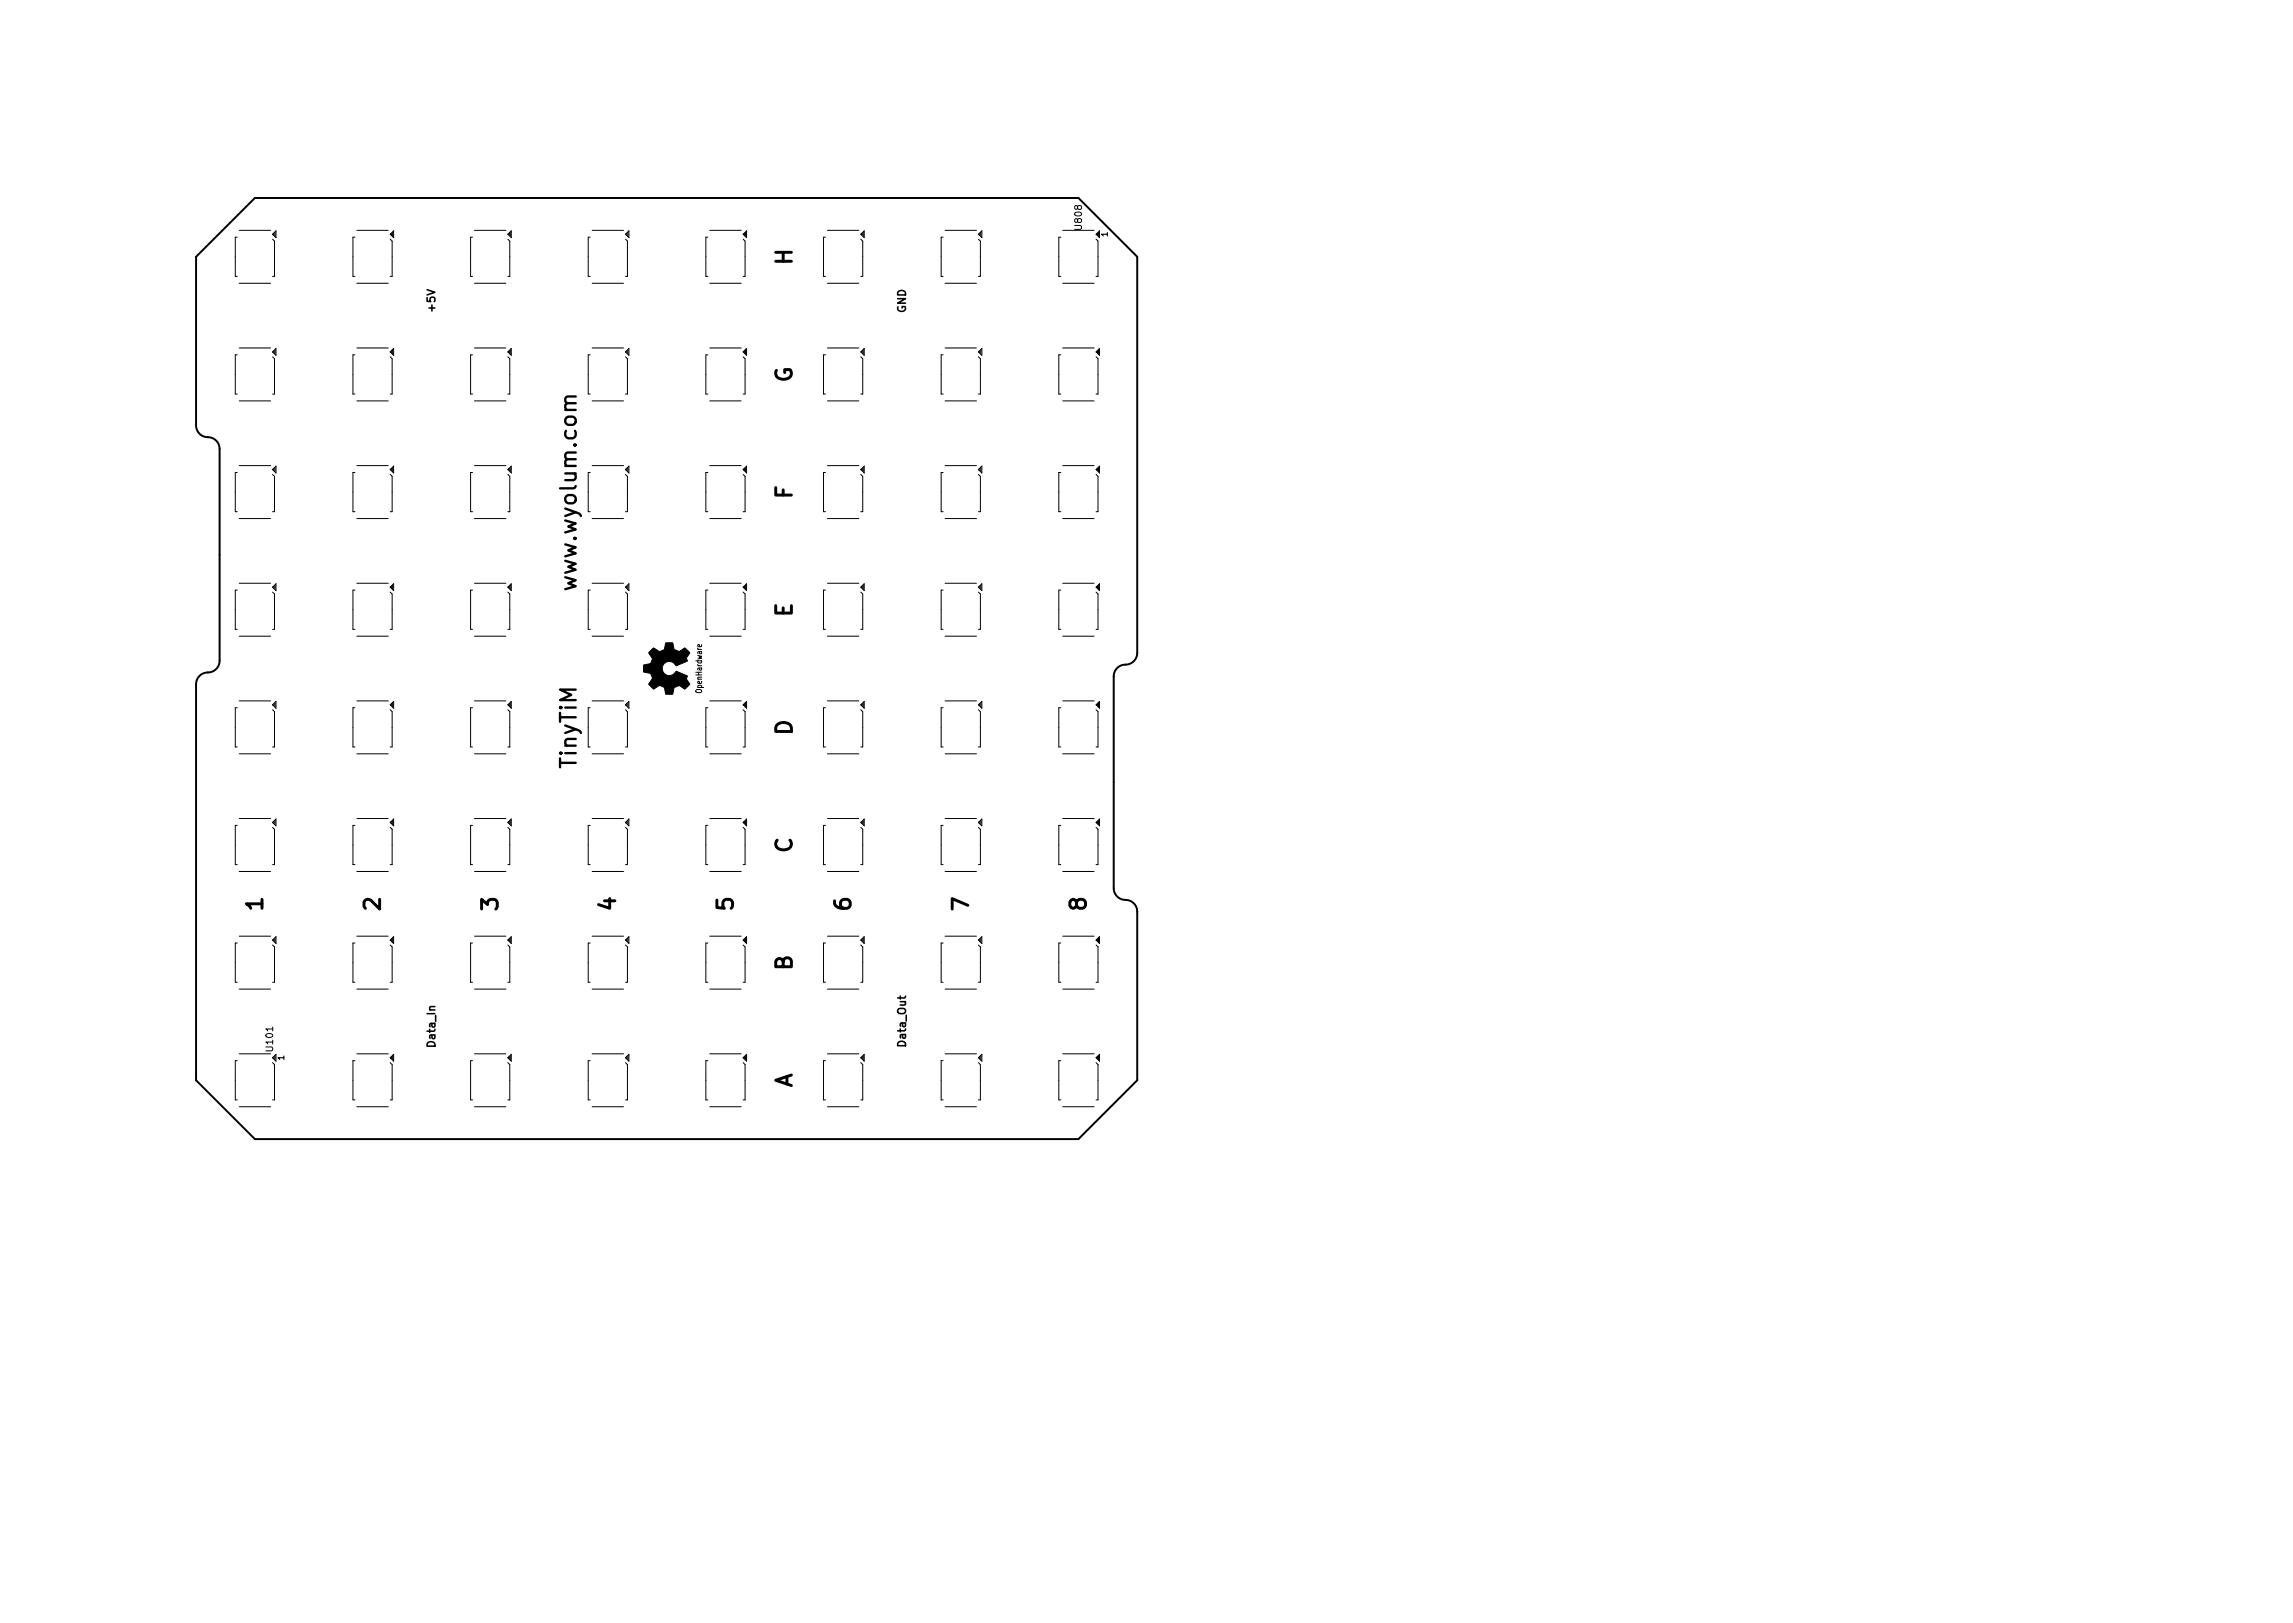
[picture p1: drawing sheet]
<svg xmlns="http://www.w3.org/2000/svg" width="297mm" height="210mm" viewBox="0 0 297 210" stroke-linecap="round" stroke-linejoin="round" font-family="sans-serif">
<defs><g id="words">
<g font-size="2.8">
<text x="102.6" y="34.3" transform="rotate(-90 102.6 34.3)">H</text>
<text x="102.6" y="49.6" transform="rotate(-90 102.6 49.6)">G</text>
<text x="102.6" y="64.6" transform="rotate(-90 102.6 64.6)">F</text>
<text x="74.7" y="76" transform="rotate(-90 74.7 76)">www.wyolum.com</text>
<text x="102.6" y="79.9" transform="rotate(-90 102.6 79.9)">E</text>
<text x="102.6" y="95.2" transform="rotate(-90 102.6 95.2)">D</text>
<text x="74.7" y="99.6" transform="rotate(-90 74.7 99.6)">TinyTiM</text>
<text x="102.6" y="110.5" transform="rotate(-90 102.6 110.5)">C</text>
<text x="34" y="117.9" transform="rotate(-90 34 117.9)">1</text>
<text x="49.3" y="117.9" transform="rotate(-90 49.3 117.9)">2</text>
<text x="64.5" y="117.9" transform="rotate(-90 64.5 117.9)">3</text>
<text x="79.8" y="117.9" transform="rotate(-90 79.8 117.9)">4</text>
<text x="95" y="117.9" transform="rotate(-90 95 117.9)">5</text>
<text x="110.2" y="117.9" transform="rotate(-90 110.2 117.9)">6</text>
<text x="125.5" y="117.9" transform="rotate(-90 125.5 117.9)">7</text>
<text x="140.7" y="117.9" transform="rotate(-90 140.7 117.9)">8</text>
<text x="102.6" y="125.7" transform="rotate(-90 102.6 125.7)">B</text>
<text x="102.6" y="141" transform="rotate(-90 102.6 141)">A</text>
</g>
<g font-size="1.4">
<text x="56.4" y="40.3" transform="rotate(-90 56.4 40.3)">+5V</text>
<text x="117.3" y="40.6" transform="rotate(-90 117.3 40.6)">GND</text>
<text x="56.4" y="135.5" transform="rotate(-90 56.4 135.5)">Data_In</text>
<text x="117.3" y="135.5" transform="rotate(-90 117.3 135.5)">Data_Out</text>
</g>
<g font-size="1.2">
<text x="140.1" y="29.7" transform="rotate(-90 140.1 29.7)">U808</text>
<text x="35.4" y="136.1" transform="rotate(-90 35.4 136.1)">U101</text>
</g>
<g font-size="1.1">
<text x="143.5" y="30.6" transform="rotate(-90 143.5 30.6)">1</text>
<text x="90.9" y="89.6" transform="rotate(-90 90.9 89.6)">OpenHardware</text>
<text x="36.8" y="137.3" transform="rotate(-90 36.8 137.3)">1</text>
</g>
</g></defs>
<path d="M33 25.6h106.7l7.6 7.7v51.3a1.59 1.59 0 0 1-1.8 1.5 1.52 1.52 0 0 0-1.2 1.5v27.5a1.59 1.59 0 0 0 1.8 1.5 1.52 1.52 0 0 1 1.2 1.5v21.8l-7.6 7.7h-106.7l-7.6-7.7v-51.3a1.59 1.59 0 0 1 1.8-1.5 1.52 1.52 0 0 0 1.2-1.5v-27.4a1.59 1.59 0 0 0-1.7-1.6 1.52 1.52 0 0 1-1.3-1.5v-21.8z" fill="none" stroke="#000" stroke-width=".25"/>
<path d="M84.3 84.2l.4-.3 .2 .2a.68 .68 0 0 0 .7 .3 .68 .68 0 0 0 .5-.5l.1-.6h.9l.1 .1a.7 .7 0 0 0 .4 .8l.4 .2 .7-.5 .6 .6v.2a.74 .74 0 0 0-.3 .7v.2l-1.4 .7a.94 .94 0 0 0-1.5-.4 .94 .94 0 0 0 .1 1.5 .94 .94 0 0 0 1.4-.4l1.4 .6a.39 .39 0 0 0 .1 .7l.3 .3-.6 .6a.74 .74 0 0 1-.7-.3h-.2a.56 .56 0 0 0-.6 .5l-.2 .5h-.9l-.1-.8-.3-.2a.44 .44 0 0 0-.7 .1l-.2 .1a.26 .26 0 0 1-.2 .2 .26 .26 0 0 1-.3-.2l-.4-.5 .5-.7-.1-.3a.43 .43 0 0 0-.6-.4l-.4-.2v-.9h.2a.71 .71 0 0 0 .8-.4 .71 .71 0 0 0-.2-.9l-.2-.2z" fill="#000" stroke="#000" stroke-width=".13"/>
<g fill="none" stroke="#000" stroke-width=".13">
<path d="M30.7 30.7h-.2v5.1h.2M31 36.7h4.1M31 29.8h4.1M35.3 31l.3 .2v4.6h-.3M35.4 30.3v.1M35.5 30.2v.3M35.6 30.1v.5M35.8 29.9v.9l-.5-.5zM46 30.7h-.3v5.1h.3M46.2 36.7h4.1M46.2 29.8h4.1M50.5 31l.3 .2v4.6h-.3"/>
<path d="M50.6 30.3v.1M50.7 30.2v.3M50.9 30.1v.5M51 29.9v.9l-.5-.5zM61.2 30.7h-.2v5.1h.2M61.5 36.7h4M61.5 29.8h4M65.8 31l.2 .2v4.6h-.2M65.8 30.3v.1M66 30.2v.3M66.1 30.1v.5M66.2 29.9v.9l-.4-.5z"/>
<path d="M76.5 30.7h-.3v5.1h.3M76.7 36.7h4.1M76.7 29.8h4.1M81 31l.3 .2v4.6h-.3M81.1 30.3v.1M81.2 30.2v.3M81.3 30.1v.5M81.5 29.9v.9l-.5-.5zM91.7 30.7h-.3v5.1h.3M91.9 36.7h4.1M91.9 29.8h4.1M96.3 31l.2 .2v4.6h-.2"/>
<path d="M96.3 30.3v.1M96.5 30.2v.3M96.6 30.1v.5M96.7 29.9v.9l-.4-.5zM106.9 30.7h-.2v5.1h.2M107.2 36.7h4.1M107.2 29.8h4.1M111.5 31l.3 .2v4.6h-.3M111.5 30.3l.5-.4v.9zM111.6 30.3v.1M111.7 30.2v.3M111.8 30.1v.5"/>
<path d="M122.2 30.7h-.3v5.1h.3M122.4 36.7h4.1M122.4 29.8h4.1M126.7 30.3l.5-.4v.9zM126.7 31l.3 .2v4.6h-.3M126.8 30.3v.1M126.9 30.2v.3M127.1 30.1v.5M137.4 30.7h-.2v5.1h.2M137.7 36.7h4M137.7 29.8h4M142 31l.2 .2v4.6h-.2"/>
<path d="M142 30.3v.1M142.2 30.2v.3M142.3 30.1v.5M142.4 29.9l-.4 .4 .4 .5M30.7 46h-.2v5h.2M31 51.9h4.1M31 45.1h4.1M35.3 45.6l.5-.5v.9zM35.3 46.2l.3 .3v4.5h-.3M35.4 45.5v.2M35.5 45.5v.2M35.6 45.3v.5"/>
<path d="M46 46h-.3v5h.3M46.2 51.9h4.1M46.2 45.1h4.1M50.5 45.6l.5-.5v.9zM50.5 46.2l.3 .3v4.5h-.3M50.6 45.5v.2M50.7 45.5v.2M50.9 45.3v.5M61.2 46h-.2v5h.2M61.5 51.9h4M61.5 45.1h4M65.8 45.6l.4-.5v.9z"/>
<path d="M65.8 46.2l.2 .3v4.5h-.2M65.8 45.5v.2M66 45.5v.2M66.1 45.3v.5M76.5 46h-.3v5h.3M76.7 51.9h4.1M76.7 45.1h4.1M81 45.6l.5-.5v.9zM81 46.2l.3 .3v4.5h-.3M81.1 45.5v.2M81.2 45.5v.2M81.3 45.3v.5"/>
<path d="M91.7 46h-.3v5h.3M91.9 51.9h4.1M91.9 45.1h4.1M96.3 45.6l.4-.5v.9zM96.3 46.2l.2 .3v4.5h-.2M96.3 45.5v.2M96.5 45.5v.2M96.6 45.3v.5M106.9 46h-.2v5h.2M107.2 51.9h4.1M107.2 45.1h4.1M111.5 45.6l.5-.5v.9z"/>
<path d="M111.5 46.2l.3 .3v4.5h-.3M111.6 45.5v.2M111.7 45.5v.2M111.8 45.3v.5M122.2 46h-.3v5h.3M122.4 51.9h4.1M122.4 45.1h4.1M126.7 45.6l.5-.5v.9zM126.7 46.2l.3 .3v4.5h-.3M126.8 45.5v.2M126.9 45.5v.2M127.1 45.3v.5"/>
<path d="M137.4 46h-.2v5h.2M137.7 51.9h4M137.7 45.1h4M142 45.6l.4-.5v.9zM142 46.2l.2 .3v4.5h-.2M142 45.5v.2M142.2 45.5v.2M142.3 45.3v.5M30.7 61.2h-.2v5.1h.2M30.7 76.4h-.2v5.1h.2M31 67.2h4.1M31 60.3h4.1"/>
<path d="M31 75.6h4.1M35.3 60.8l.5-.4v.9zM35.3 61.5l.3 .2v4.6h-.3M35.3 76.7l.3 .3v4.5h-.3M35.4 60.8v.1M35.4 76v.1M35.5 60.7v.3M35.5 75.9v.3M35.6 60.6v.5M35.6 75.8v.5M35.8 75.6v.9l-.5-.4zM46 61.2h-.3v5.1h.3"/>
<path d="M46 76.4h-.3v5.1h.3M46.2 67.2h4.1M46.2 60.3h4.1M46.2 75.6h4.1M50.5 60.8l.5-.4v.9zM50.5 61.5l.3 .2v4.6h-.3M50.5 76.7l.3 .3v4.5h-.3M50.6 60.8v.1M50.6 76v.1M50.7 60.7v.3M50.7 75.9v.3M50.9 60.6v.5"/>
<path d="M50.9 75.8v.5M51 75.6v.9l-.5-.4zM61.2 61.2h-.2v5.1h.2M61.2 76.4h-.2v5.1h.2M61.5 67.2h4M61.5 60.3h4M61.5 75.6h4M65.8 60.8l.4-.4v.9zM65.8 61.5l.2 .2v4.6h-.2M65.8 76.7l.2 .3v4.5h-.2M65.8 60.8v.1M65.8 76v.1"/>
<path d="M66 60.7v.3M66 75.9v.3M66.1 60.6v.5M66.1 75.8v.5M66.2 75.6v.9l-.4-.4zM76.2 61.2h.3M76.2 66.3h.3M76.5 76.4h-.3v5.1h.3M76.7 67.2h4.1M76.7 60.3h4.1M76.7 75.6h4.1M81 76.1l.5-.5v.9z"/>
<path d="M81 61.5l.3 .2v4.6h-.3M81 76.7l.3 .3v4.5h-.3M81.1 60.8v.1M81.1 76v.1M81.2 60.7v.3M81.2 75.9v.3M81.3 60.6v.5M81.3 75.8v.5M81.5 60.4v.9l-.5-.5zM91.7 61.2h-.3v5.1h.3M91.7 76.4h-.3v5.1h.3M91.9 67.2h4.1"/>
<path d="M91.9 60.3h4.1M91.9 75.6h4.1M96.3 60.8l.4-.4v.9zM96.3 61.5l.2 .2v4.6h-.2M96.3 76.7l.2 .3v4.5h-.2M96.3 60.8v.1M96.3 76v.1M96.5 60.7v.3M96.5 75.9v.3M96.6 60.6v.5M96.6 75.8v.5M96.7 75.6v.9l-.4-.4z"/>
<path d="M106.9 61.2h-.2v5.1h.2M106.9 76.4h-.2v5.1h.2M107.2 67.2h4.1M107.2 60.3h4.1M107.2 75.6h4.1M111.5 60.8l.5-.4v.9zM111.5 61.5l.3 .2v4.6h-.3M111.5 76.7l.3 .3v4.5h-.3M111.6 60.8v.1M111.6 76v.1M111.7 60.7v.3M111.7 75.9v.3"/>
<path d="M111.8 60.6v.5M111.8 75.8v.5M112 75.6v.9l-.5-.4zM122.2 61.2h-.3v5.1h.3M122.2 76.4h-.3v5.1h.3M122.4 67.2h4.1M122.4 60.3h4.1M122.4 75.6h4.1M126.7 61.5l.3 .2v4.6h-.3M126.7 76.7l.3 .3v4.5h-.3M126.8 60.8v.1M126.8 76v.1"/>
<path d="M126.9 60.7v.3M126.9 75.9v.3M127.1 60.6v.5M127.1 75.8v.5M127.2 60.4v.9l-.5-.5zM127.2 75.6v.9l-.5-.4zM137.4 61.2h-.2v5.1h.2M137.4 76.4h-.2v5.1h.2M137.7 67.2h4M137.7 60.3h4M137.7 75.6h4M142 60.8l.4-.4v.9z"/>
<path d="M142 61.5l.2 .2v4.6h-.2M142 76.7l.2 .3v4.5h-.2M142 60.8v.1M142 76v.1M142.2 60.7v.3M142.2 75.9v.3M142.3 60.6v.5M142.3 75.8v.5M142.4 75.6v.9l-.4-.4zM30.7 91.7h-.2v5.1h.2M31 82.4h4.1M31 97.7h4.1"/>
<path d="M31 90.8h4.1M35.3 91.9l.3 .3v4.6h-.3M35.4 91.2v.2M35.5 91.2v.2M35.6 91.1v.5M35.8 90.9v.9l-.5-.5zM46 91.7h-.3v5.1h.3M46.2 82.4h4.1M46.2 97.7h4.1M46.2 90.8h4.1M50.5 91.9l.3 .3v4.6h-.3M50.6 91.2v.2"/>
<path d="M50.7 91.2v.2M50.9 91.1v.5M51 90.9v.9l-.5-.5zM61.2 91.7h-.2v5.1h.2M61.5 82.4h4M61.5 97.7h4M61.5 90.8h4M65.8 91.3l.4-.4v.9zM65.8 91.9l.2 .3v4.6h-.2M65.8 91.2v.2M66 91.2v.2M66.1 91.1v.5"/>
<path d="M76.2 91.7h.3M76.2 96.8h.3M76.7 82.4h4.1M76.7 97.7h4.1M76.7 90.8h4.1M81 91.9l.3 .3v4.6h-.3M81.1 91.2v.2M81.2 91.2v.2M81.3 91.1v.5M81.5 90.9v.9l-.5-.5zM91.7 91.7h-.3v5.1h.3M91.9 82.4h4.1"/>
<path d="M91.9 97.7h4.1M91.9 90.8h4.1M96.3 91.9l.2 .3v4.6h-.2M96.3 91.2v.2M96.5 91.2v.2M96.6 91.1v.5M96.7 90.9v.9l-.4-.5zM106.9 91.7h-.2v5.1h.2M107.2 82.4h4.1M107.2 97.7h4.1M107.2 90.8h4.1M111.5 91.9l.3 .3v4.6h-.3"/>
<path d="M111.6 91.2v.2M111.7 91.2v.2M111.8 91.1v.5M112 90.9v.9l-.5-.5zM122.2 91.7h-.3v5.1h.3M122.4 82.4h4.1M122.4 97.7h4.1M122.4 90.8h4.1M126.7 91.9l.3 .3v4.6h-.3M126.8 91.2v.2M126.9 91.2v.2M127.1 91.1v.5"/>
<path d="M127.2 90.9v.9l-.5-.5zM137.4 91.7h-.2v5.1h.2M137.7 82.4h4M137.7 97.7h4M137.7 90.8h4M142 91.9l.2 .3v4.6h-.2M142 91.2v.2M142.2 91.2v.2M142.3 91.1v.5M142.4 90.9v.9l-.4-.5zM30.7 106.9h-.2v5.1h.2M31 112.9h4.1"/>
<path d="M31 106h4.1M35.3 107.2l.3 .2v4.6h-.3M35.4 106.5v.1M35.5 106.4v.3M35.6 106.3v.5M35.8 106.1v.9l-.5-.5zM46 106.9h-.3v5.1h.3M46.2 112.9h4.1M46.2 106h4.1M50.5 106.5l.5-.4v.9zM50.5 107.2l.3 .2v4.6h-.3M50.6 106.5v.1"/>
<path d="M50.7 106.4v.3M50.9 106.3v.5M61.2 106.9h-.2v5.1h.2M61.5 112.9h4M61.5 106h4M65.8 107.2l.2 .2v4.6h-.2M65.8 106.5v.1M66 106.4v.3M66.1 106.3v.5M66.2 106.1v.9l-.4-.5zM76.5 106.9h-.3v5.1h.3M76.7 112.9h4.1"/>
<path d="M76.7 106h4.1M81 107.2l.3 .2v4.6h-.3M81.1 106.5v.1M81.2 106.4v.3M81.3 106.3v.5M81.5 106.1v.9l-.5-.5zM91.7 106.9h-.3v5.1h.3M91.9 112.9h4.1M91.9 106h4.1M96.3 107.2l.2 .2v4.6h-.2M96.3 106.5v.1M96.5 106.4v.3"/>
<path d="M96.6 106.3v.5M96.7 106.1v.9l-.4-.5zM106.9 106.9h-.2v5.1h.2M107.2 112.9h4.1M107.2 106h4.1M111.5 107.2l.3 .2v4.6h-.3M111.6 106.5v.1M111.7 106.4v.3M111.8 106.3v.5M112 106.1v.9l-.5-.5zM122.2 106.9h-.3v5.1h.3M122.4 112.9h4.1"/>
<path d="M122.4 106h4.1M126.7 107.2l.3 .2v4.6h-.3M126.8 106.5v.1M126.9 106.4v.3M127.1 106.3v.5M127.2 106.1v.9l-.5-.5zM137.4 106.9h-.2v5.1h.2M137.7 112.9h4M137.7 106h4M142 106.5l.4-.4v.9zM142 107.2l.2 .2v4.6h-.2M142 106.5v.1"/>
<path d="M142.2 106.4v.3M142.3 106.3v.5M30.7 122.2h-.2v5h.2M30.7 137.4h-.2v5.1h.2M31 128.1h4.1M31 121.3h4.1M31 136.5h4.1M35.3 121.8l.5-.5v.9zM35.3 122.4l.3 .3v4.5h-.3M35.3 137.7l.3 .2v4.6h-.3M35.4 121.7v.2M35.4 137v.1"/>
<path d="M35.5 121.7v.2M35.5 136.9v.3M35.6 121.5v.5M35.6 136.8v.5M35.8 136.6l-.5 .4 .5 .5M46 122.2h-.3v5h.3M46 137.4h-.3v5.1h.3M46.2 128.1h4.1M46.2 121.3h4.1M46.2 136.5h4.1M50.5 122.4l.3 .3v4.5h-.3M50.5 137.7l.3 .2v4.6h-.3"/>
<path d="M50.6 121.7v.2M50.6 137v.1M50.7 121.7v.2M50.7 136.9v.3M50.9 121.5v.5M50.9 136.8v.5M51 121.3v.9l-.5-.4zM51 136.6v.9l-.5-.5zM61.2 122.2h-.2v5h.2M61.2 137.4h-.2v5.1h.2M61.5 128.1h4M61.5 121.3h4"/>
<path d="M61.5 136.5h4M65.8 122.4l.2 .3v4.5h-.2M65.8 137.7l.2 .2v4.6h-.2M65.8 121.7v.2M65.8 137v.1M66 121.7v.2M66 136.9v.3M66.1 121.5v.5M66.1 136.8v.5M66.2 121.3v.9l-.4-.4zM66.2 136.6v.9l-.4-.5zM76.5 122.2h-.3v5h.3"/>
<path d="M76.5 137.4h-.3v5.1h.3M76.7 128.1h4.1M76.7 121.3h4.1M76.7 136.5h4.1M81 122.4l.3 .3v4.5h-.3M81 137.7l.3 .2v4.6h-.3M81.1 121.7v.2M81.1 137v.1M81.2 121.7v.2M81.2 136.9v.3M81.3 121.5v.5M81.3 136.8v.5"/>
<path d="M81.5 121.3v.9l-.5-.4zM81.5 136.6v.9l-.5-.5zM91.7 122.2h-.3v5h.3M91.7 137.4h-.3v5.1h.3M91.9 128.1h4.1M91.9 121.3h4.1M91.9 136.5h4.1M96.3 122.4l.2 .3v4.5h-.2M96.3 137.7l.2 .2v4.6h-.2M96.3 121.7v.2M96.3 137v.1M96.5 121.7v.2"/>
<path d="M96.5 136.9v.3M96.6 121.5v.5M96.6 136.8v.5M96.7 121.3v.9l-.4-.4zM96.7 136.6v.9l-.4-.5zM106.9 122.2h-.2v5h.2M106.9 137.4h-.2v5.1h.2M107.2 128.1h4.1M107.2 121.3h4.1M107.2 136.5h4.1M111.5 122.4l.3 .3v4.5h-.3M111.5 137.7l.3 .2v4.6h-.3"/>
<path d="M111.6 121.7v.2M111.6 137v.1M111.7 121.7v.2M111.7 136.9v.3M111.8 121.5v.5M111.8 136.8v.5M112 121.3v.9l-.5-.4zM112 136.6v.9l-.5-.5zM122.2 122.2h-.3v5h.3M122.2 137.4h-.3v5.1h.3M122.4 128.1h4.1M122.4 121.3h4.1"/>
<path d="M122.4 136.5h4.1M126.7 122.4l.3 .3v4.5h-.3M126.7 137.7l.3 .2v4.6h-.3M126.8 121.7v.2M126.8 137v.1M126.9 121.7v.2M126.9 136.9v.3M127.1 121.5v.5M127.1 136.8v.5M127.2 121.3v.9l-.5-.4zM127.2 136.6v.9l-.5-.5zM137.4 122.2h-.2v5h.2"/>
<path d="M137.4 137.4h-.2v5.1h.2M137.7 128.1h4M137.7 121.3h4M137.7 136.5h4M142 121.8l.4-.5v.9zM142 122.4l.2 .3v4.5h-.2M142 137.7l.2 .2v4.6h-.2M142 121.7v.2M142 137v.1M142.2 121.7v.2M142.2 136.9v.3M142.3 121.5v.5"/>
<path d="M142.3 136.8v.5M142.4 136.6v.9l-.4-.5zM31 143.4h4.1M46.2 143.4h4.1M61.5 143.4h4M76.7 143.4h4.1M91.9 143.4h4.1M107.2 143.4h4.1M122.4 143.4h4.1M137.7 143.4h4"/>
</g>
<use href="#words"/>
</svg>
